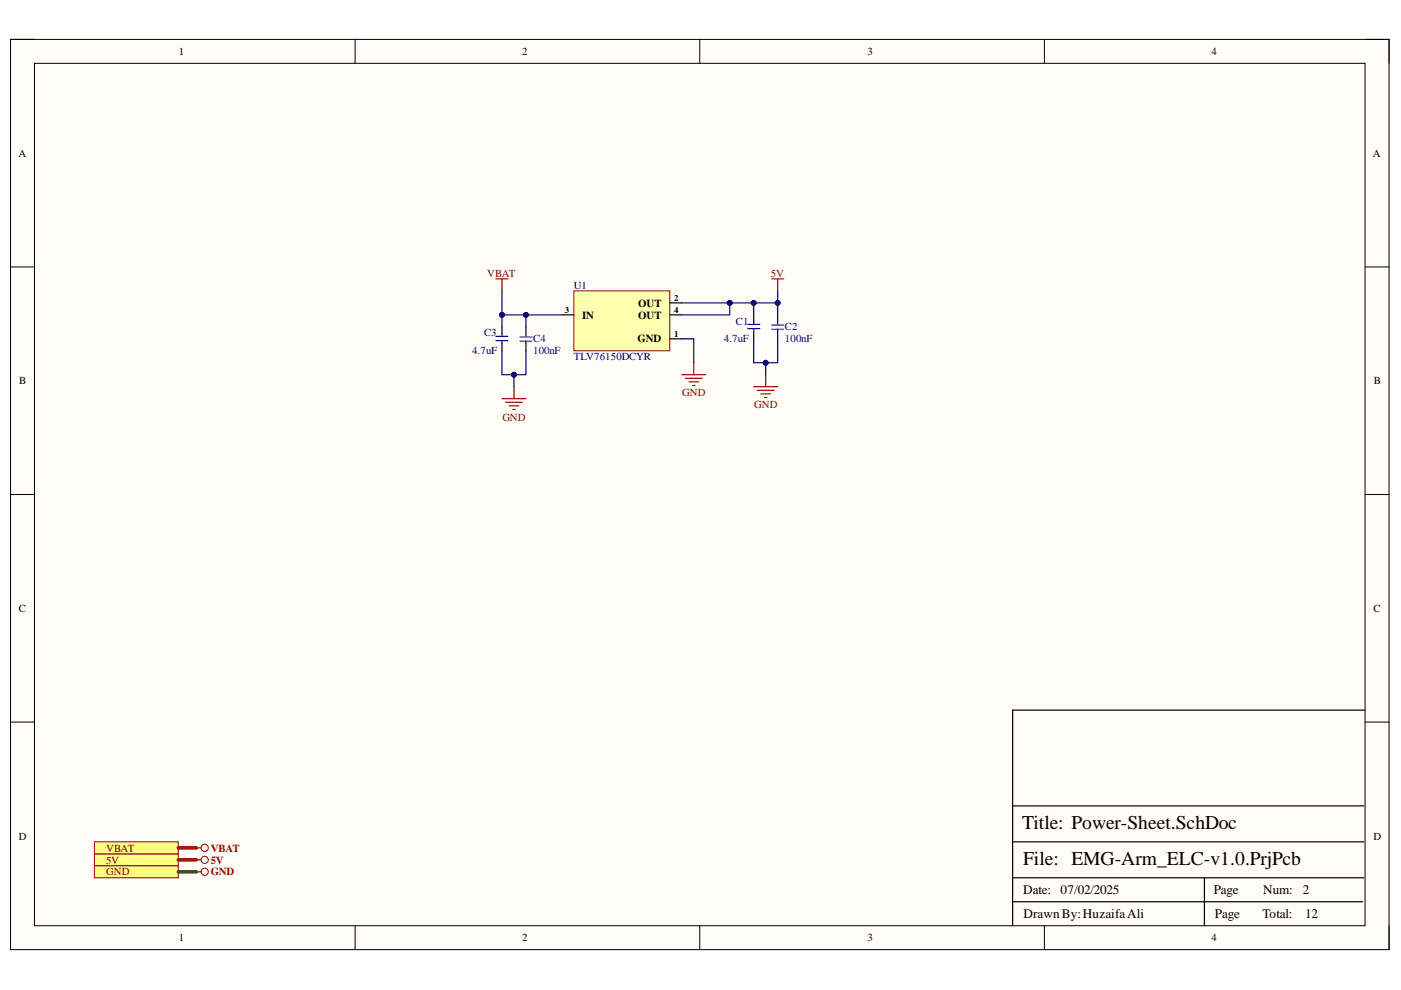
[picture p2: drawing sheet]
<svg xmlns="http://www.w3.org/2000/svg" width="297mm" height="210mm" viewBox="0 0 297 210" stroke-linecap="round" stroke-linejoin="round" font-family="sans-serif">
<defs><g id="words">
<g font-size="4.1">
<text x="216.7" y="175.8">Title: Power-Sheet.SchDoc</text>
<text x="216.9" y="183.4">File: EMG-Arm_ELC-v1.0.PrjPcb</text>
</g>
<g font-size="2.8">
<text x="216.9" y="189.6">Date:</text>
<text x="224.9" y="189.6">07/02/2025</text>
<text x="257.3" y="189.6">Page</text>
<text x="267.8" y="189.6">Num:</text>
<text x="276.2" y="189.6">2</text>
<text x="217" y="194.7">DrawnBy:HuzaifaAli</text>
<text x="257.6" y="194.7">Page</text>
<text x="267.7" y="194.7">Total:</text>
<text x="276.7" y="194.7">12</text>
</g>
<g font-size="2.3">
<text x="37.9" y="11.7">1</text>
<text x="110.7" y="11.7">2</text>
<text x="183.9" y="11.7">3</text>
<text x="256.8" y="11.7">4</text>
<text x="3.9" y="33.3">A</text>
<text x="291.1" y="33.3">A</text>
<text x="135.3" y="65">OUT</text>
<text x="123.4" y="67.5">IN</text>
<text x="135.3" y="67.5">OUT</text>
<text x="135.2" y="72.6">GND</text>
<text x="4.1" y="81.5">B</text>
<text x="291.3" y="81.5">B</text>
<text x="4" y="129.7">C</text>
<text x="291.2" y="129.7">C</text>
<text x="4" y="178">D</text>
<text x="291.2" y="178">D</text>
<text x="37.9" y="199.6">1</text>
<text x="110.7" y="199.6">2</text>
<text x="183.9" y="199.6">3</text>
<text x="256.8" y="199.6">4</text>
</g>
<g font-size="2.3" fill="#800000">
<text x="103.3" y="58.7">VBAT</text>
<text x="163.4" y="58.7">5V</text>
<text x="106.5" y="89.2">GND</text>
<text x="144.7" y="84">GND</text>
<text x="159.9" y="86.6">GND</text>
<text x="22.5" y="183.1">5V</text>
<text x="22.5" y="185.6">GND</text>
<text x="22.5" y="180.6">VBAT</text>
<text x="44.7" y="183.1">5V</text>
<text x="44.7" y="185.6">GND</text>
<text x="44.7" y="180.6">VBAT</text>
</g>
<g font-size="2.3" fill="#000080">
<text x="121.7" y="61.2">U1</text>
<text x="102.6" y="71.3">C3</text>
<text x="156" y="68.8">C1</text>
<text x="166.4" y="70.1">C2</text>
<text x="100.1" y="75.1">4.7uF</text>
<text x="113" y="72.6">C4</text>
<text x="113" y="75.1">100nF</text>
<text x="121.7" y="76.4">TLV76150DCYR</text>
<text x="153.5" y="72.6">4.7uF</text>
<text x="166.4" y="72.6">100nF</text>
</g>
<g font-size="1.9">
<text x="143" y="63.8">2</text>
<text x="119.8" y="66.4">3</text>
<text x="143" y="71.4">1</text>
<text x="143" y="66.4">4</text>
</g>
</g></defs>
<path d="M2.2 8.4h292.3v192.9h-292.3z" fill-rule="evenodd" fill="#fffcf8"/>
<path d="M2.2 8.4h292.3v192.9h-292.3z" fill="none" stroke="#000" stroke-width=".21"/>
<path d="M7.3 13.4h282.1v182.9h-282.1z" fill-rule="evenodd" fill="#fffcf8"/>
<g fill="none" stroke="#000" stroke-width=".21">
<path d="M2.2 8.3h5.1M7.3 13.4h282.1v182.9h-282.1zM75.3 8.3v5.1M148.4 8.3v5.1M221.4 8.4v5M289.4 8.4h5.1v5M2.2 56.6h5.1M289.4 56.6h5.1M2.2 104.9h5.1M289.4 104.9h5.1M2.2 153.1h5.1M289.4 153.1h5.1"/>
<path d="M75.3 196.3v5M148.4 196.3v5M221.4 196.3v5M294.5 196.3v5"/>
</g>
<path d="M289.4 150.6h-74.7v45.7M214.7 178.5h74.5M214.7 170.9h74.5M214.7 191.2h74.2M214.7 186.1h74.5M255.4 186.1v10.2" fill="none" stroke="#000" stroke-width=".25"/>
<path d="M121.7 61.7h20.3v12.7h-20.3z" fill-rule="evenodd" fill="#ffffb0"/>
<path d="M121.7 61.7h20.3v12.7h-20.3z" fill="none" stroke="#800000" stroke-width=".21"/>
<path d="M106.4 69.3v1.6M106.4 72.9v1.5M111.5 69.3v1.5M111.5 72.7v1.7M119.1 66.8h2.6M142 66.8h2.6M142 71.8h2.6M142 64.2h2.6M159.8 66.8v1.6M159.8 70.3v1.5M164.9 66.8v1.5M164.9 70.2v1.6" fill="none" stroke="#000" stroke-width=".25"/>
<g fill="none" stroke="#00f" stroke-width=".25">
<path d="M105.2 71.3h2.5M105.2 72.2h2.5M106.4 70.8v.5M106.4 72.3v.6M110.2 72.3h2.6M110.2 71.5h2.6M111.5 70.8v.5M111.5 72.3v.6M158.5 68.8h2.6M158.5 69.7h2.6M159.8 68.3v.5M159.8 69.8v.5"/>
<path d="M163.6 69.8h2.6M163.6 68.9h2.6M164.9 68.3v.5M164.9 69.8v.5"/>
</g>
<g fill="none" stroke="#800000" stroke-width=".25">
<path d="M105.2 59.1h2.5M106.4 59.1v2.6M163.6 59.1h2.6M164.9 59.1v2.6M144.6 79.5h5M147.1 76.9v2.6M162.3 79.5v2.5M106.4 84.5h5.1M107.2 85.3h3.5M108 86.1h2M108.7 86.8h.5M109 82v2.5"/>
<path d="M145.3 80.2h3.6M146.1 81h2M146.8 81.7h.5M159.8 82h5.1M160.6 82.8h3.5M161.3 83.5h2.1M162.1 84.3h.5"/>
</g>
<path d="M20 181h17.8v2.6h-17.8z" fill-rule="evenodd" fill="#ffff80"/>
<g fill="none" stroke="#800000" stroke-width=".21">
<path d="M20 181h17.8v2.6h-17.8z"/>
<circle cx="43.4" cy="182.3" r=".76"/>
</g>
<path d="M41.6 182.3h1" fill="none" stroke="#800000" stroke-width=".25"/>
<path d="M20 183.6h17.8v2.5h-17.8z" fill-rule="evenodd" fill="#ffff80"/>
<g fill="none" stroke="#800000" stroke-width=".21">
<path d="M20 183.6h17.8v2.5h-17.8z"/>
<circle cx="43.4" cy="184.8" r=".76"/>
</g>
<path d="M41.6 184.8h1" fill="none" stroke="#800000" stroke-width=".25"/>
<path d="M20 178.5h17.8v2.5h-17.8z" fill-rule="evenodd" fill="#ffff80"/>
<g fill="none" stroke="#800000" stroke-width=".21">
<path d="M20 178.5h17.8v2.5h-17.8z"/>
<circle cx="43.4" cy="179.8" r=".76"/>
</g>
<path d="M41.6 179.8h1" fill="none" stroke="#800000" stroke-width=".25"/>
<path d="M106.4 66.8v2.5" fill="none" stroke="#000080" stroke-width=".25"/>
<circle cx="106.4" cy="66.8" r=".51" fill="#000080"/>
<circle cx="106.4" cy="66.8" r=".51" fill="none" stroke="#000080" stroke-width=".21"/>
<path d="M111.5 66.8v2.5" fill="none" stroke="#000080" stroke-width=".25"/>
<circle cx="111.5" cy="66.8" r=".51" fill="#000080"/>
<circle cx="111.5" cy="66.8" r=".51" fill="none" stroke="#000080" stroke-width=".21"/>
<path d="M144.6 64.2h10.1v2.6h-10.1" fill="none" stroke="#000080" stroke-width=".25"/>
<circle cx="154.7" cy="64.2" r=".51" fill="#000080"/>
<circle cx="154.7" cy="64.2" r=".51" fill="none" stroke="#000080" stroke-width=".21"/>
<path d="M159.8 64.2v2.6" fill="none" stroke="#000080" stroke-width=".25"/>
<circle cx="159.8" cy="64.2" r=".51" fill="#000080"/>
<circle cx="159.8" cy="64.2" r=".51" fill="none" stroke="#000080" stroke-width=".21"/>
<path d="M164.9 64.2v2.6" fill="none" stroke="#000080" stroke-width=".25"/>
<circle cx="164.9" cy="64.2" r=".51" fill="#000080"/>
<circle cx="164.9" cy="64.2" r=".51" fill="none" stroke="#000080" stroke-width=".21"/>
<path d="M164.9 61.7v2.5h-10.2" fill="none" stroke="#000080" stroke-width=".25"/>
<circle cx="154.7" cy="64.2" r=".51" fill="#000080"/>
<circle cx="154.7" cy="64.2" r=".51" fill="none" stroke="#000080" stroke-width=".21"/>
<circle cx="159.8" cy="64.2" r=".51" fill="#000080"/>
<circle cx="159.8" cy="64.2" r=".51" fill="none" stroke="#000080" stroke-width=".21"/>
<circle cx="164.9" cy="64.2" r=".51" fill="#000080"/>
<circle cx="164.9" cy="64.2" r=".51" fill="none" stroke="#000080" stroke-width=".21"/>
<path d="M106.4 61.7v5.1h12.7" fill="none" stroke="#000080" stroke-width=".25"/>
<circle cx="111.5" cy="66.8" r=".51" fill="#000080"/>
<circle cx="111.5" cy="66.8" r=".51" fill="none" stroke="#000080" stroke-width=".21"/>
<circle cx="106.4" cy="66.8" r=".51" fill="#000080"/>
<circle cx="106.4" cy="66.8" r=".51" fill="none" stroke="#000080" stroke-width=".21"/>
<path d="M106.4 74.4v5.1h5.1v-5.1" fill="none" stroke="#000080" stroke-width=".25"/>
<circle cx="109" cy="79.5" r=".51" fill="#000080"/>
<circle cx="109" cy="79.5" r=".51" fill="none" stroke="#000080" stroke-width=".21"/>
<path d="M109 79.5v2.5" fill="none" stroke="#000080" stroke-width=".25"/>
<circle cx="109" cy="79.5" r=".51" fill="#000080"/>
<circle cx="109" cy="79.5" r=".51" fill="none" stroke="#000080" stroke-width=".21"/>
<path d="M159.8 71.8v5.1h5.1v-5.1" fill="none" stroke="#000080" stroke-width=".25"/>
<circle cx="162.3" cy="76.9" r=".51" fill="#000080"/>
<circle cx="162.3" cy="76.9" r=".51" fill="none" stroke="#000080" stroke-width=".21"/>
<path d="M162.3 76.9v2.6" fill="none" stroke="#000080" stroke-width=".25"/>
<circle cx="162.3" cy="76.9" r=".51" fill="#000080"/>
<circle cx="162.3" cy="76.9" r=".51" fill="none" stroke="#000080" stroke-width=".21"/>
<path d="M37.8 184.8h3.8" fill="none" stroke="#274e13" stroke-width=".76"/>
<path d="M37.8 179.8h3.8M37.8 182.3h3.8" fill="none" stroke="#f00" stroke-width=".76"/>
<path d="M144.6 71.8h2.5v5.1" fill="none" stroke="#000080" stroke-width=".25"/>
<use href="#words"/>
</svg>
